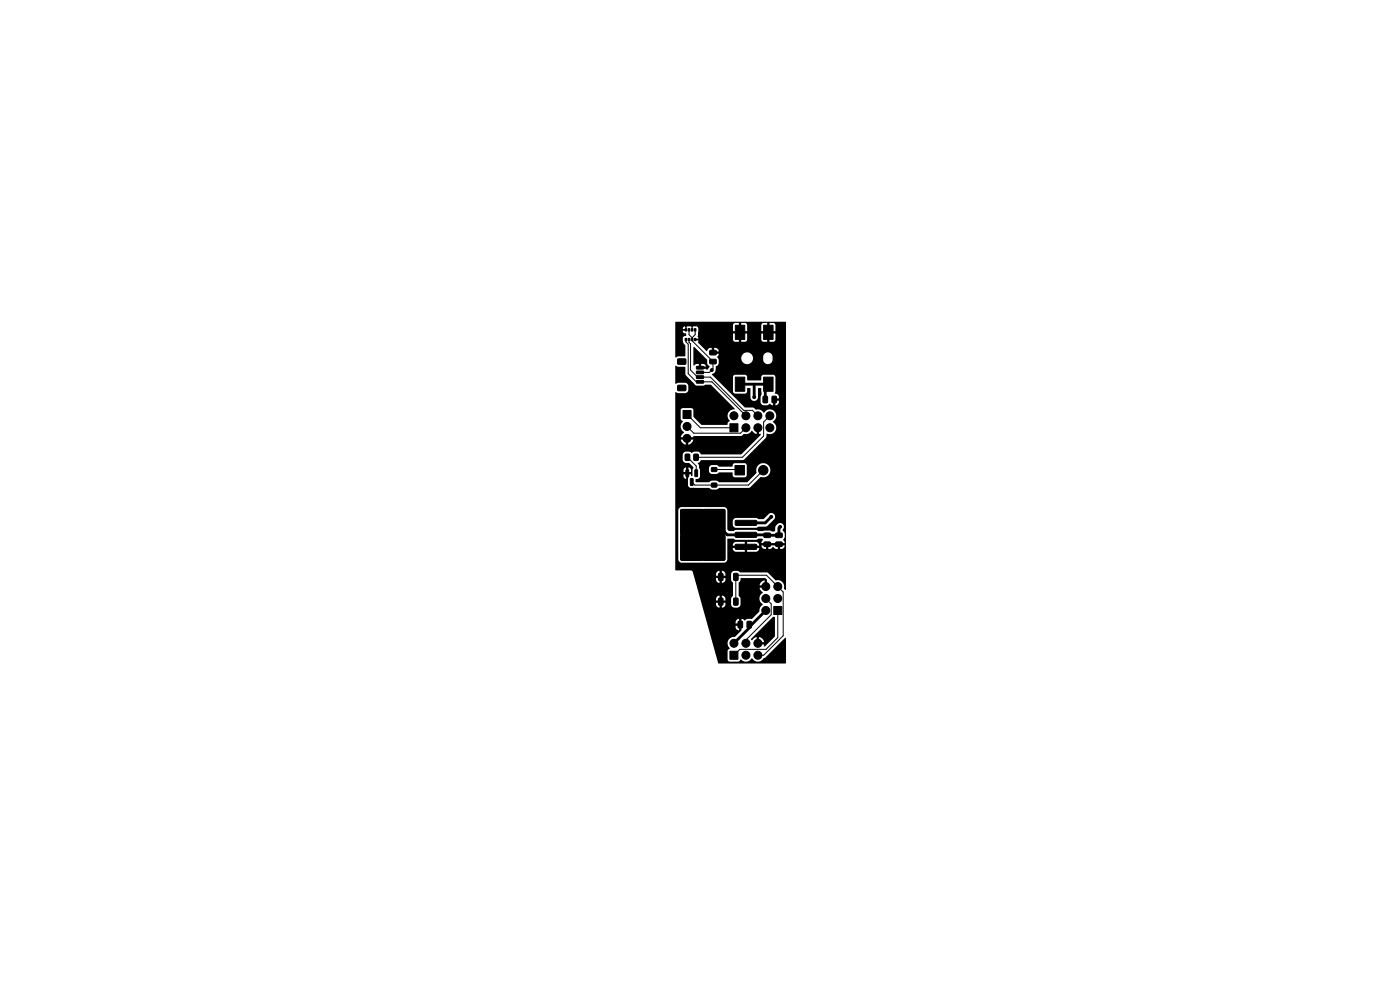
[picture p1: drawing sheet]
<svg xmlns="http://www.w3.org/2000/svg" width="297mm" height="210mm" viewBox="0 0 297 210" stroke-linecap="round" stroke-linejoin="round" font-family="sans-serif">
<g fill="#000" stroke="#000" stroke-width=".21">
<path d="M143.8 76.2l1.6-.1 .1 .3v.7l-.2 .2h-1.4l-.2-.2zM145.3 71.8h.4v.5h-.4zM145.3 69.7h.4v.5h-.4zM146 71.8h.3v.5h-.3zM146 69.7h.3v.5h-.3zM146.6 71.8h.4v.5h-.4zM146.6 69.7h.4v.5h-.4zM147.3 71.8h.3v.5h-.3zM147.3 69.7h.3v.5h-.3zM147.8 77.7h1.4l.1 .5-1.5 .1zM147.8 78.7h1.4l.1 .5-1.5 .1zM147.8 79.7h1.4l.1 .5-1.5 .1z"/>
<path d="M150.6 76.3l1.2-.1 .2 .3v.5l-.3 .2h-1l-.2-.2zM150.6 74.4l1.2-.1 .2 .3v.5l-.3 .2h-1l-.2-.2zM156 69h2v3h-2zM162 69h2v3h-2zM144.9 87.1h1.7v1.7h-1.7zM143.8 81.8l1.6-.1 .1 .3v.7l-.2 .2h-1.4l-.2-.2zM145.4 96.4l.7-.1 .2 .2v1l-.1 .2h-.6l-.3-.2zM145.5 99.7h.6l-.1 1.4-.5-.1zM147.2 96.4l.7-.1 .3 .2v1l-.2 .2h-.6l-.2-.2zM147.4 99.7h.6l-.1 1.4-.5-.1zM147.8 80.7h1.4l.1 .5-1.5 .1zM151 99.2h1v.8h-1z"/>
<path d="M156 80h2v3h-2zM154.8 89.9h1.8v1.7h-1.8zM161.9 84.1l.7-.1 .2 .2v1l-.1 .3h-.6l-.2-.2zM162 80h2v3h-2zM163.8 84.1l.7-.1 .2 .2v1l-.1 .3h-.6l-.2-.2zM146.5 101.6h.5v1.4l-.5-.1zM144.5 113.7h4.4v5.1h-4.4zM144.5 108.1h4.4v5.1h-4.4zM151 102.5h1v.8h-1zM149.3 113.7h4.4v5.1h-4.4zM149.3 108.1h4.4v5.1h-4.4zM144.5 108.1h9.2v10.7h-9.2z"/>
<path d="M155.9 98.8h2v2h-2zM156 115.5h4.3l.2 .1v.7l-.2 .3h-4.1l-.3-.3zM156 113l4.3-.1 .2 .2v.7l-.2 .2h-4.1l-.3-.2zM156 110.4h4.3l.2 .1v.7l-.2 .3h-4.1l-.3-.3zM162.1 113.1h1.2l.2 .2v.6l-.3 .2-1-.1-.2-.2zM162.1 115h1.2l.2 .2v.6l-.3 .2-1-.1-.2-.2zM164.6 113.1h1.2l.2 .2v.6l-.3 .2-1-.1-.2-.2zM164.6 115h1.2l.2 .2v.6l-.3 .2-1-.1-.2-.2zM152.5 121.7l.7-.1 .2 .2v1.1l-.2 .2-.6 .1-.2-.2zM152.5 126.9h.7l.2 .1v1.2l-.2 .2h-.6l-.2-.2zM155.7 121.7l.6-.1 .3 .2v1.1l-.2 .2-.5 .1-.3-.2zM155.7 126.9h.6l.3 .1v1.2l-.2 .2h-.5l-.3-.2z"/>
<path d="M154.8 138.2h1.8v1.7h-1.8zM156.6 131.8h.7l.2 .1v1.1l-.1 .2h-.6l-.2-.1zM158.5 131.8h.7l.2 .1v1.1l-.1 .2h-.6l-.2-.1zM164.1 128.7h1.8v1.7h-1.8z"/>
<circle cx="144.2" cy="79.5" r=".3"/>
<circle cx="148.7" cy="75.8" r=".3"/>
<circle cx="151" cy="78.5" r=".3"/>
<circle cx="154" cy="70.5" r=".3"/>
<circle cx="160.2" cy="70.5" r=".3"/>
<circle cx="165.7" cy="70.5" r=".3"/>
<circle cx="145.7" cy="90.5" r=".85"/>
<circle cx="145.7" cy="93" r=".85"/>
<circle cx="155.7" cy="88.2" r=".85"/>
<circle cx="157.8" cy="84.5" r=".3"/>
<circle cx="158.2" cy="88.2" r=".85"/>
<circle cx="158.2" cy="90.7" r=".85"/>
<circle cx="160" cy="84.3" r=".3"/>
<circle cx="160.8" cy="90.7" r=".85"/>
<circle cx="160.8" cy="88.2" r=".85"/>
<circle cx="161.9" cy="99.7" r="1"/>
<circle cx="163.3" cy="88.2" r=".85"/>
<circle cx="163.3" cy="90.7" r=".85"/>
<circle cx="144.8" cy="106.7" r=".3"/>
<circle cx="149" cy="106.7" r=".3"/>
<circle cx="149.5" cy="100.2" r=".3"/>
<circle cx="154" cy="107" r=".3"/>
<circle cx="159.5" cy="107" r=".3"/>
<circle cx="163.6" cy="109.6" r=".3"/>
<circle cx="163.8" cy="107" r=".3"/>
<circle cx="165.5" cy="111.8" r=".3"/>
<circle cx="144.8" cy="120" r=".3"/>
<circle cx="149" cy="120" r=".3"/>
<circle cx="154" cy="120" r=".3"/>
<circle cx="155.7" cy="136.5" r=".85"/>
<circle cx="158.2" cy="139" r=".85"/>
<circle cx="158.2" cy="136.5" r=".85"/>
<circle cx="159.5" cy="120" r=".3"/>
<circle cx="160.8" cy="136.5" r=".85"/>
<circle cx="160.8" cy="139" r=".85"/>
<circle cx="162.5" cy="124.4" r=".85"/>
<circle cx="162.5" cy="127" r=".85"/>
<circle cx="162.5" cy="129.5" r=".85"/>
<circle cx="164.8" cy="120" r=".3"/>
<circle cx="165" cy="124.4" r=".85"/>
<circle cx="165" cy="127" r=".85"/>
<circle cx="165.5" cy="138.8" r=".3"/>
</g>
<path d="M157 81.5h6l-.6 .7v2.6M160 81.5v2.8M151.5 110.7l2.8 2.8 10.9 .1v-1.6l.3-.2M163.6 109.6l-1.3 1.3h-4.1M162.5 129.5l-3 3h-.6v.7l-3.2 3.3" fill="none" stroke="#000" stroke-width=".6"/>
<g fill="none" stroke="#000" stroke-width=".21">
<path d="M145.5 69v1M145.5 72v.5l.5 .5v6.3l1.7 1.7h3.3l7.2 7.2M146.2 70v1l.6 .6M146.2 72v.6l.3 .3v5.6l1.5 1.5h2.7l7.1 7h1.8l1.2 1.2M146.8 71.6v.7l4.4 4.4v1.6l-.7 .7h-2M147 69l-.2 .2v.8M147.5 70v1l-.7 .6M145.7 90.5l1.5 1.4h9.9l1.1-1.2M145.7 88.3v-.4l2.9 2.8h7.1M145.8 97l1.9 1.9v1.5M151.5 99.6h5.3l.1 .2M161.9 99.8l-3.1 3.1h-11.4l-.7-.6"/>
<path d="M163.3 88.2l-1.3 1.3v3l-4.5 4.5h-9.8M156.1 122.4v5.2M156.2 122h6.4l3.5 3.6v9.3l-4.1 4.1h-1.2M162.5 127l1.1 1.1v2.3l-5.4 5.4v.7M165 129.5v5.8l-2.5 2.5h-5.5l-1.3 1.2"/>
</g>
<path d="M147.1 73.6h.2l2.7 2.7 .1 1 .5 .4-.4 .7-1.6-.2-.3-.3-.1-.1h1.6l-.2-.4-.4-.2h-.5v.6h-.5v-.6h-.6l-.3 .3h-.2zM143.3 68.3h23.4v56.7l-.1 .1a.56 .56 0 0 1-.2-.8 1.48 1.48 0 0 0-1.9-1.2l-1.8-1.7h-5.7l-.5-.3h-.7a.74 .74 0 0 0-.7 .7v1.3l.4 .5v2.8l-.4 .5v1.4l.4 .5 .9 .1a.74 .74 0 0 0 .7-.7v-1.3l-.4-.5v-2.8l.3-.4 .1-.5 5.2-.1 .4 .4v1h-.5v-.9a1.33 1.33 0 0 0-1.1 1.1h.9v.5h-.9l.2 .4 .5 .6a1.48 1.48 0 0 0 0 2.5v.1a1.51 1.51 0 0 0-.7 1.4l-1.6 1.6h-1l-.5 .3-.7-.3v2.4l-1.4 1.4a1.44 1.44 0 0 0-1.4 .8 1.44 1.44 0 0 0 .3 1.7l-.4 .4-.1 1.9 .2 .3 .3 .2 1.9-.1 .4-.4a1.57 1.57 0 0 0 2.4-.3 1.48 1.48 0 0 0 2.6 0l.3-.1 4.1-4.2h.2v5.4h-14.3l-2.2-7.7h5.8l.3 .6 .5 .1v-.9h-.8v.2h-5.8l-.3-1h6.1v.3h.8v-1a.74 .74 0 0 0-.8 .7h-6.1l-1-3.8h3l.4 .6 .9 .1a.8 .8 0 0 0 .7-1h-.7v1h-.6v-1h-.7v.3h-3l-.3-1.1h3.3v.3h2a.8 .8 0 0 0-.7-1v1h-.6v-1l-.4 .1-.3 .6h-3.3l-1.2-4.2h4.5l.4 .7 .9 .1a.79 .79 0 0 0 .7-1.1h-.7v1.1h-.6v-1.1h-.7v.3h-4.5l-.3-1.1h4.8v.3h2a.8 .8 0 0 0-.7-1v1h-.6v-1l-.4 .2-.3 .5h-4.8l-.2-.6-.3-.2-3.3-.1v-12.6h.6v10.5a.74 .74 0 0 0 .7 .6h9.1l.3-.2 .3-.4v-2.5h1.2l.2 .6 .5 .2 4.3-.1 .3-.1 .2-.4v-.2h-2.5v.8h-.5v-.8h-3.7v-.6l7.2 .2a1.06 1.06 0 0 0 1.5 .6l.7-.2a.31 .31 0 0 1 .3-.3 .31 .31 0 0 1 .3 .3l.3 .1a1.61 1.61 0 0 0 1.8-.4l.1-.3h-1v.8h-.5v-.8h-2v.8h-.5v-.8h-1.5a.74 .74 0 0 0-.7-.7h-1.8v.8h-.5v-.8h-2l-.4 .2-.1 .5h-1.2v-1.3l.1-.1h1.2l.5 .2h4.3l.5-.2h.7l.3 .2-.4 .7h5l-.4-.7 .4-.5v-.9l-.4-.7a.82 .82 0 0 0 0-1.2 .82 .82 0 0 0-1.1-.1l-.5 .5-.1 1-.2 .1-.9-.2-2.4 .2-.5-.3h-4.3l-.5 .3-1-.1-.3-.3v-1.7h1.1v.7a.74 .74 0 0 0 .7 .7h4.3l.5-.3h1.7l1.6-1.6a.8 .8 0 0 0 0-1 .8 .8 0 0 0-1.1-.1l-1.1 1.1h-1.1l-.5-.2h-4.3l-.4 .1-.3 .6h-1.1v-2.3a.74 .74 0 0 0-.7-.7h-9a.74 .74 0 0 0-.7 .7h-.6v-7.3h1.7l.1 .4 .4 .2v-1h-.5v.4h-1.7v-1.3h1.7v.4h1.6v-.4l-.1-.3-.5-.3v1h-.5v-1l-.4 .3-.1 .3h-1.7v-16.4l.1-.1 .4 .2h1.6l.5-.3 .1-.4v-.9l-.4-.5-1.7-.1-.6 .2v-3.8l.6 .2h1.4l.2 1.8 2.1 2.2h1.6l.4-.2h1.2l5.1 5.2a1.47 1.47 0 0 0-1.5 .9 1.47 1.47 0 0 0 .4 1.6l-.4 .3-.2 .5h-5.3l-1.8-1.6v-1.5l-.1-.3-.4-.1h-1.7l-.5 .4v1.8l.5 .6a1.49 1.49 0 0 0 .2 2.3l-.5 .6-.2 .5h.9v.5h-.9a1.33 1.33 0 0 0 1.1 1v-.9h.5l.1 .9a1.34 1.34 0 0 0 1-1h-.9v-.5h.9l.1-.3h10l.3-.1a.63 .63 0 0 1 .8-.3l.6-.2 .6-.5 .6 .5 .4 .2v-.9h.5v.9l.3-.1 .1 .2-4.2 4.2h-8.4l-.7-.6h-.9l-.4 .3-.6-.3-1.1 .2-.3 .5v1.1l.2 .3 .4 .3h.8l.9 .9-.2 .6v1.3l-.3-.1v-.3h-.6v2.5l.5 .4h3.9l.7 .4 .9-.1 .6-.3h6.3l.2-.1 2.3-2.2a1.53 1.53 0 0 0 2-1.4 1.53 1.53 0 0 0-1.8-1.6 1.53 1.53 0 0 0-1.1 2.2l-2 1.9h-5.9l-.7-.4-.9 .1-.6 .3h-2.7l-.1-.1v-.5l.7-.2 .2-.4v-1.4l-.2-.4h2.1l.1 .8 .5 .4h1l.6-.3h2.7l.2 .8 .3 .2h2.4l.2-.4v-2.1l-.4-.4h-2.2l-.3 .2-.2 .5h-2.7l-.6-.3-.9-.1-.4 .2-.3 .5h-2.1v-.5l-.3-.5 .7-.7h9l4.8-4.7 .1-.9a1.44 1.44 0 0 0 1.9-.6 1.44 1.44 0 0 0-.5-1.9 1.4 1.4 0 0 0 .3-2.3 1.4 1.4 0 0 0-2.3 .4 1.66 1.66 0 0 0-1.7-.7l-.6-.5h-1.7l-6.5-6.4h4v3l.1 .4 .4 .1h2.1l.4-.4v-.7l.6-.1 .1 .1v1.9a.8 .8 0 0 0 .9 .8 .8 .8 0 0 0 .7-.9v-1.8l.6-.1 .1 1.4-.1 .4-.1 1.2 .2 .4 .5 .3h.8l.5-.4 .5 .4h.7a.79 .79 0 0 0 .7-1h-.7v1h-.5v-1.2h.3v-.3h.9a.89 .89 0 0 0-.8-1l.1-.5v-3l-.4-.5-2.3 .1-.3 .3-.1 .8h-2.8l-.2-.9-.3-.3h-2.2l-.4 .5h-4l-.5-.6a1.04 1.04 0 0 0 .9-1.2v-.5l.4-.3 .2-.3v-.8l-.3-.4h5a1.25 1.25 0 0 0 1.1 1.3 1.25 1.25 0 0 0 1.4-.9h2.2v.2a1.01 1.01 0 0 0 1.1 .8 1.01 1.01 0 0 0 .9-1v-.8a1.01 1.01 0 0 0-1.1-.8 1.01 1.01 0 0 0-.9 1v.6h-2.2a1.25 1.25 0 0 0-1-1.5 1.25 1.25 0 0 0-1.5 1.1h-5l-.1-.2 .4-.6h-1.1l-.4-.4v-.1h1.5a.78 .78 0 0 0-1-.8v.8h-.5v-.8l-.5 .1-.6 .6-1.8-1.8 .1-.5h-.5l-.2-.2h8l.1 .4 .4 .1h2.1l.4-.5h3l.4 .5h2.1l.5-.4v-1.3h-1.3v1.7h-.4v-1.7h-1.3v1.2h-3v-1.2h-1.3v1.7h-.5v-1.7h-1.2v1.2h-8l.1-.1h.6l-.2-.5 .2-1.7-.3-.4-.9-.1-.2 .2-.2-.2h-.9l-.3 .3-.2-.3-.3 .3-.1 .3h.6l.1 .3-.7 .1a.46 .46 0 0 0 .2 .4 .46 .46 0 0 0 .5 .1l.1 .5-.5 .1-.3 .4 .2 1.1 .4 .5v2.2l-1.6 .1-.5 .2v-6.8h12.2v1.3h3v-1.3h3v1.3h3v-1.3l-.4-.5h-.9v1.8h-.4v-1.8h-.9l-.4 .5h-3l-.4-.5h-.9v1.8h-.5v-1.8h-.8l-.4 .5h-12.2zM159.3 135.5l4.7-4.6h.3l.1 4.1-2.2 2.1h-.2l.1-.4h-.9v-.5h.9a1.33 1.33 0 0 0-1.1-1.1v.9h-.5v-.9l-.4 .2-.5 .5h-.2z" fill="#000"/>
</svg>
